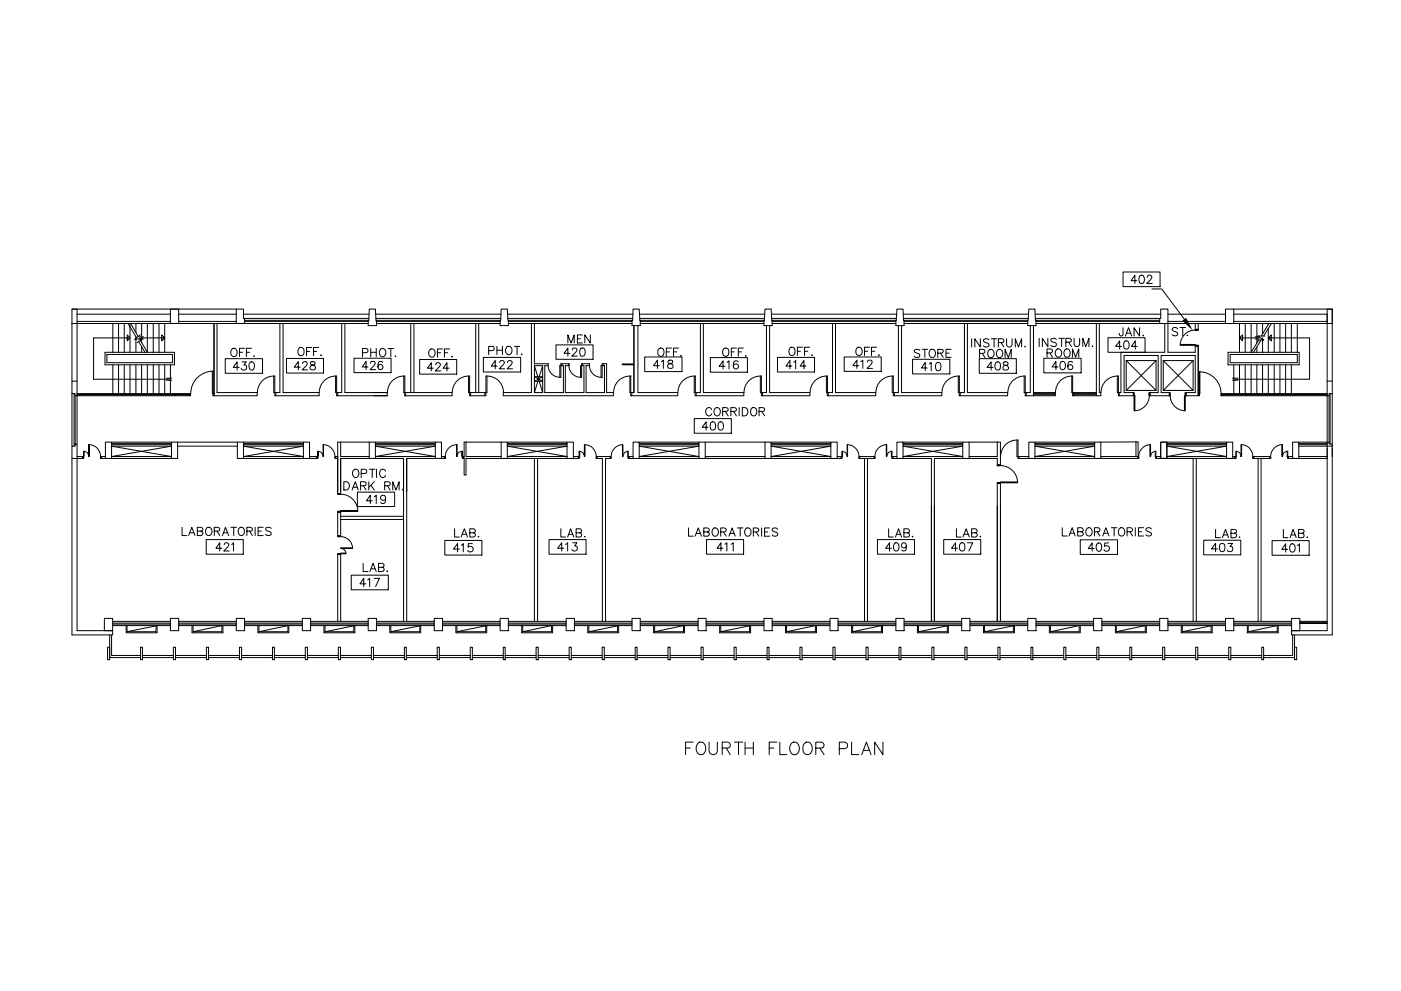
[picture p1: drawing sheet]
<svg xmlns="http://www.w3.org/2000/svg" width="420mm" height="297mm" viewBox="0 0 420 297" stroke-linecap="round" stroke-linejoin="round" font-family="sans-serif">
<!-- layer: 73-4F$0$A-WALL -->
<g fill="none" stroke="#000" stroke-width=".3">
<path d="M21.6 97v17.2M21.6 92.6h49.3M23.1 94.2h28M23.1 96.3h28M53.6 94.2h17.3M53.6 96.3h17.3M64.2 97v21.6h12.9v-.9h-12v-20.7M70.9 97h-47.8v17.2M83.9 97v20.7h-1.2v.9h13v-.9h-10.8v-20.7M102.5 97v20.7h-1.2v.9h14.8v-.9h-12.7v-20.7M123.2 97v20.7M124.1 97v20.7"/>
<path d="M142.7 97v20.7M143.6 97v20.7M159.4 97v20.7h-8.5v.9h33.1v-.9h-2.1v-8.7h-1v.6h.4v8.1h-5.5v-8.1h1v-.6h-2.1v.6h.4v8.1h-5.6v-8.1h1.1v-.6h-2.1v.6h.5v8.1h-5.6v-8.1h1M160.3 97v12h4.2M190.1 97.6v20.1h-.6v.9h13.8v-.9h-12v-20.1M210.1 97v20.7h-1.3v.9h14.3v-.9h-12.2v-20.7M229.9 97.6v20.1h-1.2v.9h14.2v-.9h-12.1v-20.1M249.7 97v20.7h-1.3v.9h14.2v-.9h-12v-20.7M269.4 97.6v20.1h-1.2v.9h14.2v-.9h-12v-20.1M289.2 97v20.7h-1.2v.9h14.2v-.9h-12.1v-20.7M309 97.6v20.1h-1.2v.9h2.1v-21M328.8 97v21.6"/>
<path d="M329.7 97v20.7h.4v.9M349.3 97v8.6h-13.1v12.1h-.6M350.3 94.2h17.2M350.3 96.3h17.2M358.5 97v1.7h.9M359.3 97v1.7M367.5 97h-17.2v8.6h8.2v-1.9h.9M370 92.6h29.5v21.6M370 94.2h28v20M370 96.3h28M370 97h28M121.1 117.7h14.5v.9h-14.2"/>
<path d="M121.7 117.7v.9M141.2 117.7h4.2v.9h-4.2zM160.3 109.6h2.4v8.1h-2.4zM190.1 109.1h-3.5v.2h3.5M316.5 117.7v.9M322 117.7v.9M335.6 118.6h4.3v-.9h-2.8v-11.1h10.2v11.1h-2.4v.9M335.7 117.7v.9M344.9 117.7v.9M359.3 103.7v14.9h-3.6v-.9h2.8v-11.1h-10.3v11.1h2.5v.9h-5.8M359.3 118h.5M21.6 137.4v52.9h12.2v-1.3h-10.7v-51.6h1.7"/>
<path d="M23.1 136.8h1.7M24.8 137.4v-.6v.6M31.6 136.8h-1.2v.6h1.2M33.5 137.4h17.9M33.5 136.8h17.9M53.3 132.5h17.9M53.3 133.7h17.9M73 137.4h18M73 136.8h18M92.8 136.8h2.3v.6h-2.3M101.3 136.8h-.7v.6h.7M110.7 136.8h-8.5v-4.3h-.9v15.5h.9v-10.6h8.5"/>
<path d="M112.6 137.4h8.4v48.8M112.6 136.8h17.9M130.5 137.4h-8.5v48.8M132.4 136.8h.9v.6h-.9M139.2 136.8h-.3v.6h.3M150.3 136.8h-10.5v-4.3h-.6v9.9h.6v-5h10.5M152.1 137.4h17.9M152.1 136.8h17.9M160.3 137.4v48.8M161.2 137.4v48.8M172 136.8h1.5v.6h-1.5M189.9 136.8h-1.2v.6h1.2"/>
<path d="M191.7 137.4h17.9M191.7 136.8h17.9M211.5 137.4h17.9M211.5 136.8h17.9M231.3 137.4h17.9M231.3 136.8h17.9M251.1 136.8h1.2v.6h-1.2M257.8 136.8h4.4v.6h-4.4zM259.3 137.4v48.8M260.2 137.4v48.8M269 136.8h-1.2v.6h1.2M270.8 137.4h8.5v48.8"/>
<path d="M270.8 136.8h17.9M288.7 137.4h-8.5v48.8M290.6 136.8h8.5v-4.3h.9v6.9h-.9v-2h-8.5M305.4 137.4h3.1M305.4 136.8h3.1M305.6 136.8v.6M310.4 137.4h17.9M310.4 136.8h17.9M330.1 136.8h11.2v-4.3h-.6v4.3M341.3 136.8v.6h-11.2M348.1 136.8h-1.3v.6h23.6v-.6h-.7M349.9 136.8h17.9"/>
<path d="M357.8 137.4v48.8M358.8 137.4v48.8M376 136.8h4.9v.6h-4.9zM377.3 137.4v48.8M378.2 137.4v48.8M387.7 136.8h-1.3v.6h11.6M389.5 136.8h8.5M398 133.7v55.3h-10.7v1.3h12.2v-56.6M101.3 153.5h.9v7.2h-.9zM102.2 155.7h18.8M102.2 154.7h18.8M32.3 194h.6v3.7h-.6z"/>
<path d="M42.2 194h.5v3.7h-.5zM52 194h.6v3.7h-.6zM61.9 194h.6v3.7h-.6zM71.8 194h.6v3.7h-.6zM81.7 194h.6v3.7h-.6zM91.6 194h.6v3.7h-.6zM101.3 186.2v-20h.9v20M101.5 194h.6v3.7h-.6zM111.4 194h.6v3.7h-.6zM121.3 194h.5v3.7h-.5zM131.1 194h.7v3.7h-.7zM141 194h.7v3.7h-.7z"/>
<path d="M150.9 194h.6v3.7h-.6zM160.8 194h.6v3.7h-.6zM170.7 194h.6v3.7h-.6zM180.6 194h.6v3.7h-.6zM180.7 186.2v-48.8h-1.7v-.6h4.1v.6h-1.5v48.8M190.5 194h.6v3.7h-.6zM200.3 194h.7v3.7h-.7zM210.2 194h.7v3.7h-.7zM220.1 194h.7v3.7h-.7zM230.1 194h.5v3.7h-.5zM239.9 194h.6v3.7h-.6zM249.8 194h.6v3.7h-.6z"/>
<path d="M259.7 194h.6v3.7h-.6zM269.6 194h.6v3.7h-.6zM279.5 194h.6v3.7h-.6zM289.4 194h.6v3.7h-.6zM299.1 186.2v-41.3h.9v41.3M299.3 194h.6v3.7h-.6zM309.2 194h.5v3.7h-.5zM319 194h.7v3.7h-.7zM328.9 194h.7v3.7h-.7zM338.8 194h.6v3.7h-.6zM348.7 194h.6v3.7h-.6zM358.6 194h.6v3.7h-.6z"/>
<path d="M368.5 194h.6v3.7h-.6zM378.4 194h.6v3.7h-.6zM388.2 194h.7v3.7h-.7z"/>
</g>
<!-- layer: 73-4F$0$A-COLS-CONC -->
<g fill="none" stroke="#000" stroke-width=".3">
<path d="M21.6 92.6h1.5v4.4h-1.5zM51.1 92.6h2.5v4.4h-2.5zM70.9 92.6h2.1v2.8h.3v1.6h-2.4zM110.7 92.6h1.9l.3 5h-2.5zM150.3 92.6h1.8l.4 5h-2.5zM189.9 92.6h1.8l.3 5h-2.5zM229.4 92.6h1.9l.3 5h-2.5zM269 92.6h1.8l.3 5h-2.4zM308.5 92.6h1.9l.3 5h-2.5zM348.1 92.6h2.2v4.4h-2.5v-1.6h.3zM367.5 92.6h2.5v4.4h-2.5zM398 92.6h1.5v4.4h-1.5z"/>
<path d="M21.6 114.2h1.5v4.4h-.6v-.6h-.9zM398 114.2h1.5v3.8h-.9v.6h-.6zM21.6 133.7h.9v-.6h.6v4.3h-1.5zM31.6 132.5h1.9v4.9h-1.9zM51.4 132.5h1.9v4.9h-1.9zM71.2 132.5h1.8v4.9h-1.8zM91 132.5h1.8v4.9h-1.8zM110.7 132.5h1.9v4.9h-1.9zM130.5 132.5h1.9v4.9h-1.9zM150.3 132.5h1.8v4.9h-1.8zM170 132.5h2v4.9h-2zM189.9 132.5h1.8v4.9h-1.8z"/>
<path d="M209.6 132.5h1.9v4.9h-1.9zM229.4 132.5h1.9v4.9h-1.9zM249.2 132.5h1.9v4.9h-1.9zM269 132.5h1.8v4.9h-1.8zM288.7 132.5h1.9v4.9h-1.9zM308.5 132.5h1.9v4.9h-1.9zM328.3 132.5h1.8v4.9h-1.8zM348.1 132.5h1.8v4.9h-1.8zM367.8 132.5h1.9v4.9h-1.9zM387.7 132.5h1.8v4.9h-1.8zM398 132.5h.6v.6h.9v.6h-1.5zM31.3 185.4h2.5v3.6h-2.5z"/>
<path d="M51.1 185.4h2.5v3.6h-2.5zM70.9 185.4h2.4v3.6h-2.4zM90.7 185.4h2.4v3.6h-2.4zM110.4 185.4h2.5v3.6h-2.5zM130.2 185.4h2.5v3.6h-2.5zM150 185.4h2.5v3.6h-2.5zM169.8 185.4h2.5v3.6h-2.5zM189.5 185.4h2.5v3.6h-2.5zM209.4 185.4h2.4v3.6h-2.4zM229.1 185.4h2.5v3.6h-2.5zM248.9 185.4h2.4v3.6h-2.4zM268.7 185.4h2.4v3.6h-2.4z"/>
<path d="M288.4 185.4h2.5v3.6h-2.5zM308.2 185.4h2.5v3.6h-2.5zM328 185.4h2.4v3.6h-2.4zM347.8 185.4h2.5v3.6h-2.5zM367.5 185.4h2.5v3.6h-2.5zM387.3 185.4h2.5v3.6h-2.5z"/>
</g>
<!-- layer: 73-4F$0$A-FLOR-WDWK -->
<path d="M102.2 132.5h8.5M139.8 132.5h10.5M211.5 132.5h17.9M290.6 132.5h8.5M340.7 132.5h-10.6" fill="none" stroke="#000" stroke-width=".3"/>
<!-- layer: 73-4F$0$A-GLAZ-SILL -->
<g fill="none" stroke="#000" stroke-width=".3">
<path d="M73.1 95.4h37.5M73.3 97h37.1M112.7 95.4h37.5M112.9 97h37.1M152.3 95.4h37.4M152.5 97h37M191.8 95.4h37.3M192 97h37.1M231.4 95.4h37.3M231.6 97h37.1M270.9 95.4h37.5M271.1 97h37.1"/>
<path d="M310.5 95.4h37.3M310.7 97h37.1M21.6 118v15.7M23.1 118.6v14.5M309.9 117.7h6.6M309.9 118.6h6.6M322 117.7h6.8M322 118.6h8.1M398 118.6v13.9h-8.5M399.5 118v15.1M33.5 132.5h17.9M33.5 133.7h17.9"/>
<path d="M73 132.5h18M73 133.7h18M112.6 132.5h17.9M112.6 133.7h17.9M152.1 132.5h17.9M152.1 133.7h17.9M191.7 132.5h17.9M191.7 133.7h17.9M231.3 132.5h17.9M231.3 133.7h17.9M270.8 132.5h17.9M270.8 133.7h17.9"/>
<path d="M310.4 132.5h17.9M310.4 133.7h17.9M349.9 132.5h17.9M349.9 133.7h17.9M389.5 133.7h8.5M33.8 187.5h17.3M33.8 186.2h17.3M53.6 187.5h17.3M53.6 186.2h17.3M73.3 187.5h17.4M73.3 186.2h17.4M93.1 187.5h17.3"/>
<path d="M93.1 186.2h17.3M112.9 187.5h17.3M112.9 186.2h17.3M132.7 187.5h17.3M132.7 186.2h17.3M152.5 187.5h17.3M152.5 186.2h17.3M172.3 187.5h17.2M172.3 186.2h17.2M192 187.5h17.4M192 186.2h17.4M211.8 187.5h17.3"/>
<path d="M211.8 186.2h17.3M231.6 187.5h17.3M231.6 186.2h17.3M251.3 187.5h17.4M251.3 186.2h17.4M271.1 187.5h17.3M271.1 186.2h17.3M290.9 187.5h17.3M290.9 186.2h17.3M310.7 187.5h17.3M310.7 186.2h17.3M330.4 187.5h17.4"/>
<path d="M330.4 186.2h17.4M350.3 187.5h17.2M350.3 186.2h17.2M370 187.5h17.3M370 186.2h17.3M389.8 186.2h8.2M389.8 186.9h8.2"/>
</g>
<!-- layer: 73-4F$0$A-FLOR-STCT -->
<path d="M38.4 97l2.6 4.3M39.2 97l2.3 3.9M380.5 97l-2.2 3.7M381.3 97l-2.3 3.7M41.6 102.4l1.9 3.2M42.1 100.3l-1.7 1.4 2.3-.2-1.6 1.2M42.1 102l2.1 3.6M377.5 101.9l-2.3 3.7M378.2 101.9l-2.3 3.7M379.3 100.7h-2.2l1.9 1.2h-1.9" fill="none" stroke="#000" stroke-width=".3"/>
<!-- layer: 73-4F$0$A-ANNO-TEXS -->
<g fill="none" stroke="#000" stroke-width=".3">
<path d="M336.8 98.2l-.1 2.3-.6 .2-.3-.2-.1-.6M337.9 99.9h1.2M341.7 98.2v2.5l-1.6-2.5v2.5M353.2 98.6a.9 .9 0 0 0-.9-.5 .9 .9 0 0 0-.8 .7l.5 .5 1.1 .4 .1 .6a1.16 1.16 0 0 1-1.7 0M353.9 98.2h1.6M354.7 98.2v2.4M69.5 104.8a1.01 1.01 0 0 1 1.3-.2 1.01 1.01 0 0 1 .3 1.3 .95 .95 0 0 1-.9 1 .95 .95 0 0 1-1-1zM71.8 105.6h1M73.3 104.4h-1.5v2.5M73.9 105.6h1M75.4 104.4h-1.5v2.5M76.2 106.6l-.1 .1h.2"/>
<path d="M89.5 104.5a1.01 1.01 0 0 1 1.4-.2 1.01 1.01 0 0 1 .3 1.4 .92 .92 0 0 1-.9 .9 .92 .92 0 0 1-1-.9zM91.9 105.3h.9M93.5 104.1h-1.6v2.5M94 105.3h1M95.6 104.1h-1.6v2.5M96.3 106.4v.2l.1-.1M108.7 105.7l1.5-.2 .2-.6-.6-.4h-1.1v2.4M111.2 104.5v2.4M111.2 105.6h1.6M112.8 104.5v2.4M114 104.8a1.13 1.13 0 0 1 1.6 .2 1.13 1.13 0 0 1-.2 1.6 .9 .9 0 0 1-1 .3 .9 .9 0 0 1-.6-.9zM116.4 104.5h1.6"/>
<path d="M117.2 104.5v2.4M118.6 106.7v.2l.1-.1M128.8 104.9a1.13 1.13 0 0 1 1.6 .2 1.13 1.13 0 0 1-.2 1.6 1.01 1.01 0 0 1-1.3 .1 1.01 1.01 0 0 1-.3-1.3zM131.2 105.7h.9M132.7 104.6h-1.5v2.5M133.3 105.7h.9M134.9 104.6h-1.6v2.5M135.6 106.8l-.2 .1h.3M146.6 105.1l1.4-.1 .2-.4-.2-.7-1.4-.1v2.5M149 103.8v2.5M149 105h1.7M150.7 103.8v2.5"/>
<path d="M152.1 103.9a1.22 1.22 0 0 1 1.5 1 1.22 1.22 0 0 1-1.3 1.4 1.52 1.52 0 0 1-.2-2.4zM154.2 103.8h1.7M155.1 103.8v2.5M156.5 106l-.2 .2h.3M170.3 102.8v-2.4l1 2.4 .9-2.4v2.4M173.2 101.5h.8M174.7 100.4h-1.5v2.4h1.5M177 100.4v2.4l-1.6-2.4v2.4M197.5 104.6a1.03 1.03 0 0 1 1.3-.1 1.03 1.03 0 0 1 .3 1.4 .92 .92 0 0 1-.9 .9 .92 .92 0 0 1-.9-.9zM199.8 105.5h1M201.4 104.3h-1.6v2.5M202 105.5h.9"/>
<path d="M203.5 104.3h-1.5v2.5M204.2 106.6l-.1 .1h.2M216.9 104.6a1.03 1.03 0 0 1 1.4-.1 1.03 1.03 0 0 1 .3 1.4 .92 .92 0 0 1-1 .9 .92 .92 0 0 1-.9-.9zM219.3 105.5h.9M220.8 104.3h-1.5v2.5M221.4 105.5h1M222.9 104.3h-1.5v2.5M223.6 106.6l-.1 .1h.3M237 104.2a1.13 1.13 0 0 1 1.4 .4 1.13 1.13 0 0 1-.1 1.4 .88 .88 0 0 1-1 .6 .88 .88 0 0 1-.7-1v-.6zM239.1 105.3h1M240.7 104.1h-1.6v2.5M241.3 105.3h.9"/>
<path d="M242.8 104.1h-1.5v2.5M243.5 106.4v.2l.1-.2M257.1 104.2a1.16 1.16 0 0 1 1.5 1.1 1.16 1.16 0 0 1-1.5 1.1l-.4-.8v-.6zM259.3 105.3h.9M260.8 104.1h-1.5v2.5M261.4 105.3h.9M262.9 104.1h-1.5v2.5M263.6 106.4v.2l.1-.2M275.8 105l-.5-.3-.9 .1-.2 .2 .1 .5 1.1 .5 .4 .4-.2 .7h-.8l-.6-.3M276.5 104.7h1.7M277.4 104.7v2.4M279.1 104.8a1.19 1.19 0 0 1 1.4 .5 1.19 1.19 0 0 1-.2 1.5l-.2 .3a1.25 1.25 0 0 1-1.5-.8 1.25 1.25 0 0 1 .5-1.5z"/>
<path d="M281.2 105.9l1.4-.2 .3-.3-.1-.5-1.6-.2v2.4M282.1 105.9l.8 1.2M283.7 105.9h1M285.2 104.7h-1.5v2.4h1.5M291.4 101.5v2.5M293.7 105.9l1.5-.1 .2-.4-.2-.6-1.5-.1v2.5M294 101.5v2.5l-1.7-2.5v2.5M294.6 105.9l.8 1.3M296.5 105.1a1.01 1.01 0 0 1 1.3-.2 1.01 1.01 0 0 1 .3 1.3 .95 .95 0 0 1-.9 1 .95 .95 0 0 1-1-1zM296.6 101.9a.95 .95 0 0 0-1.6 .2l.4 .5 .9 .3 .3 .7a1.03 1.03 0 0 1-1.6 0M297.3 101.5h1.7M298.1 101.5v2.5"/>
<path d="M299.3 104.8a1.24 1.24 0 0 1 1.5 .8 1.24 1.24 0 0 1-.8 1.6 1.3 1.3 0 0 1-1.2-.9 1.3 1.3 0 0 1 .5-1.5zM299.4 102.7l1.5-.1 .1-.6-.5-.5h-1.1v2.5M300.2 102.7l.8 1.3M301.4 107.2v-2.5l1 2.5 .9-2.5v2.5M301.9 101.5v1.8a.84 .84 0 0 0 .8 .7 .84 .84 0 0 0 .8-.7v-1.8M304.5 104v-2.5l.9 2.5 1-2.5v2.5M307.4 103.8v.2l.1-.1M311.7 101.4v2.5M314 105.8l1.4-.1 .3-.4-.2-.5-.4-.2h-1.1v2.5M314.3 101.4v2.5l-1.7-2.5v2.5M314.8 105.8l.9 1.3M316.8 101.7a.97 .97 0 0 0-1.7 .3l.3 .4 1.2 .4 .2 .7a1.03 1.03 0 0 1-1.7 0"/>
<path d="M316.9 104.7a1.16 1.16 0 0 1 1.5 1.1 1.16 1.16 0 0 1-1.5 1.1l-.4-.8v-.6zM317.6 101.4h1.6M318.4 101.4v2.5M319.3 105a1.01 1.01 0 0 1 1.3-.2 1.01 1.01 0 0 1 .3 1.3 .92 .92 0 0 1-.9 1 .92 .92 0 0 1-.9-1zM319.7 102.6l1.3-.1 .3-.6-.6-.5h-1v2.5M320.5 102.6l.8 1.3M321.6 107.1v-2.5l1 2.5 .9-2.5v2.5M322.1 101.4v1.8a.84 .84 0 0 0 .9 .7 .84 .84 0 0 0 .8-.7v-1.8M324.7 103.9v-2.5l.9 2.5 1-2.5v2.5M327.7 103.6l-.2 .2h.3M337.5 100.7l.9-2.5 1 2.5M342.8 100.5v.2l.2-.1"/>
<path d="M356.1 100.5v.1l.1-.1M213.4 122.7a.92 .92 0 0 0-1-.5 .92 .92 0 0 0-.8 .9 1.01 1.01 0 0 0 .4 1.3 1.01 1.01 0 0 0 1.3-.1l.1-.3M214.4 122.5a1.13 1.13 0 0 1 1.6 .2 1.13 1.13 0 0 1-.2 1.6 1.01 1.01 0 0 1-1.4 .1 1.01 1.01 0 0 1-.3-1.3zM216.7 123.3l1.5-.2v-.7l-1.5-.2v2.5M217.5 123.3l.9 1.4M219.2 123.3l1.5-.2v-.7l-1.5-.2v2.5M220 123.3l.8 1.4M221.7 122.2v2.5M222.6 122.2h.8a1.32 1.32 0 0 1 .9 1.2 1.32 1.32 0 0 1-.9 1.3h-.8zM225.3 122.5a1.03 1.03 0 0 1 1.3-.1 1.03 1.03 0 0 1 .3 1.3 .92 .92 0 0 1-.9 1 .92 .92 0 0 1-.9-1zM227.6 123.3l1.6-.2v-.7l-1.6-.2v2.5M228.5 123.3l.8 1.4"/>
<path d="M54.6 158.1v2.4h1.4M57 159.7h1.1M59.2 159.2l1.4-.1 .2-.6-.5-.4h-1.1v2.4h1.1l.4-.2 .1-.6-.5-.5M61.9 158.4a1.13 1.13 0 0 1 1.6 .2 1.13 1.13 0 0 1-.2 1.5 1.01 1.01 0 0 1-1.3 .2 1.01 1.01 0 0 1-.3-1.3zM64.3 159.2l1.4-.1 .2-.6-.6-.4h-1v2.4M65.1 159.2l.8 1.3M67 159.7h1.3M69.3 158.1h1.6M70.1 158.1v2.4M71.9 158.2a1.04 1.04 0 0 1 1.2 .2 1.04 1.04 0 0 1 .2 1.2 .92 .92 0 0 1-.9 1 .92 .92 0 0 1-1-1v-.6zM74 159.2l1.4-.1 .3-.6-.7-.4h-1v2.4M74.9 159.2l.8 1.3"/>
<path d="M76.5 158.1v2.4M77.4 159.2h1M78.9 158.1h-1.5v2.4h1.5M81.3 158.4a.95 .95 0 0 0-1.6 .2l.2 .4 1.2 .4 .2 .7a1.05 1.05 0 0 1-1.6 0M103.1 144.4h.8a1.32 1.32 0 0 1 .9 1.2 1.32 1.32 0 0 1-.9 1.3h-.8zM105.6 146.9l.9-2.5 .9 2.5M105.9 146h1.2M106 141a1.13 1.13 0 0 1 1.6 .2 1.13 1.13 0 0 1-.2 1.5 1.01 1.01 0 0 1-1.4 .2 1.01 1.01 0 0 1-.3-1.3zM108.1 145.6l1.5-.1 .1-.8-.5-.3h-1.1v2.5M108.3 141.9l1.4-.1 .3-.3-.2-.7-1.5-.1v2.4M109 145.6l.8 1.3M110.6 144.4v2.5"/>
<path d="M110.8 140.7h1.7M111.2 145.5l1.1 1.4M111.6 140.7v2.4M112.3 144.4l-1.7 1.6M112.9 140.7v2.4M115.4 145.6l1.4-.1 .2-.7-.6-.4h-1v2.5M115.6 141.2a.92 .92 0 0 0-1-.6 .92 .92 0 0 0-.8 1v.6a.91 .91 0 0 0 .8 .9 .91 .91 0 0 0 1-.6M116.2 145.6l.8 1.3M117.8 146.9v-2.5l.9 2.5 1-2.5v2.5M120.8 146.6v.3l.1-.2M136.3 158.5v2.5h1.4M140.9 159.7l1.4-.1 .3-.4-.2-.5-.4-.2h-1.1v2.5h1.1l.4-.3 .2-.6-.6-.4"/>
<path d="M168.2 158.5v2.5h1.4M172.8 159.7l1.4-.1 .2-.4-.2-.6-1.4-.1v2.5l1.5-.2 .1-.7-.5-.4M206.5 158.2v2.5h1.4M208.8 159.9h1.2M211.1 159.4l1.4-.1 .2-.6-.6-.5h-1v2.5h1l.5-.2 .1-.6-.6-.5M214 158.4a1.16 1.16 0 0 1 1.5 1.1 1.16 1.16 0 0 1-1.5 1.1l-.5-.8v-.6zM216.1 159.4l1.4-.1 .3-.6-.6-.5h-1.1v2.5M217 159.4l.8 1.3M218.9 159.9h1.2M221.2 158.2h1.6M222 158.2v2.5M223.8 158.4a1.16 1.16 0 0 1 1.5 1.1 1.16 1.16 0 0 1-1.5 1.1l-.5-.8v-.6z"/>
<path d="M225.9 159.4l1.4-.1 .3-.6-.7-.5h-1v2.5M226.8 159.4l.8 1.3M228.4 158.2v2.5M229.3 159.4h.9M230.8 158.2h-1.5v2.5h1.5M233.2 158.6a.84 .84 0 0 0-.9-.4 .84 .84 0 0 0-.7 .9l1.4 .5 .2 .7a1.05 1.05 0 0 1-1.6 0M266.5 158.5v2.5h1.4M271.1 159.7l1.4-.1 .2-.9-.5-.2h-1.1v2.5h1.1l.5-.3v-.8l-.5-.2M286.8 158.5v2.5h1.4M291.4 159.7l1.4-.1 .2-.7-.5-.4h-1.1v2.5h1.1l.4-.3 .1-.6-.5-.4M318.6 158.2v2.5h1.4M320.9 159.8h1.2"/>
<path d="M323.2 159.4l1.4-.1 .3-.4-.2-.5-.5-.2h-1v2.5h1l.5-.3 .2-.6-.7-.4M325.9 158.6a.9 .9 0 0 1 1-.4 .9 .9 0 0 1 .6 .9 1.01 1.01 0 0 1-.4 1.4 1.01 1.01 0 0 1-1.4-.4l-.1-1zM328.2 159.4l1.5-.1 .2-.4-.2-.6-1.5-.1v2.5M329 159.4l.9 1.3M331.1 159.8h1.1M333.3 158.2h1.7M334.1 158.2v2.5M335.7 158.6l.2-.3a1.19 1.19 0 0 1 1.4 .6 1.19 1.19 0 0 1-.2 1.4 1.13 1.13 0 0 1-1.6-.2 1.13 1.13 0 0 1 .2-1.5zM338 159.4l1.4-.1 .3-.4-.2-.5-.4-.2h-1.1v2.5M338.8 159.4l.9 1.3M340.5 158.2v2.5M341.4 159.4h1"/>
<path d="M343 158.2h-1.6v2.5h1.6M345.3 158.6a.9 .9 0 0 0-.9-.5 .9 .9 0 0 0-.7 .7l1.5 .9 .1 .6a1.16 1.16 0 0 1-1.6 0M364.5 158.7v2.5h1.5M369.2 159.8l1.5-.2v-.7l-1.5-.2v2.5h1l.5-.3 .1-.6-.6-.5M384.9 158.7v2.5h1.4M389.4 159.8l1.5-.1 .2-.3-.1-.5-1.6-.2v2.5l1.5-.2 .2-.7-.2-.3-.4-.2M56.6 160.5l.9-2.4 1 2.4M66.7 160.5l.9-2.4 1 2.4M108.9 168.8v2.5h1.5M110.9 171.3l1-2.5 .9 2.5M111.3 170.5h1.2M113.5 170.1l1.4-.2 .3-.6-.7-.5h-1v2.5h1l.6-.2v-.9l-.6-.1"/>
<path d="M116.1 171.1l-.1 .1h.2M138.3 161l.9-2.5 1 2.5M138.7 160.1h1.1M143.5 160.7l-.1 .1h.2M170.2 161l.9-2.5 1 2.5M170.6 160.1h1.2M175.4 160.8v.2l.1-.2M208.5 160.7l.9-2.5 1 2.5M218.6 160.7l1-2.5 .9 2.5M268.5 161l1-2.5 .9 2.5M268.9 160.1h1.2M273.7 160.7l-.1 .1h.2"/>
<path d="M288.8 161l.9-2.5 1 2.5M289.2 160.1h1.2M294 160.7v.3l.1-.2M320.6 160.7l1-2.5 .8 2.5M330.7 160.7l1-2.5 .9 2.5M366.6 161.2l.9-2.5 .9 2.5M366.9 160.3h1.2M371.7 160.9v.3l.1-.2M386.9 161.2l.9-2.5 .9 2.5M387.2 160.3h1.2M392 160.9l-.1 .1h.3"/>
</g>
<!-- layer: 73-4F$0$A-FLOR-SHFT -->
<g fill="none" stroke="#000" stroke-width=".3">
<path d="M160.3 109.6l2.4 8.1M160.3 112.9l2.4 1.4M162.7 112.9l-2.4 1.4M162.7 109.6l-2.4 8.1M33.5 133.7l17.9 3.1M51.4 133.7l-17.9 3.1M73 133.7l18 3.1M91 133.7l-18 3.1M112.6 133.7l17.9 3.1M130.5 133.7l-17.9 3.1M152.1 133.7l17.9 3.1M170 133.7l-17.9 3.1"/>
<path d="M191.7 133.7l17.9 3.1M209.6 133.7l-17.9 3.1M231.3 133.7l17.9 3.1M249.2 133.7l-17.9 3.1M270.8 133.7l17.9 3.1M288.7 133.7l-17.9 3.1M310.4 133.7l17.9 3.1M328.3 133.7l-17.9 3.1M349.9 133.7l17.9 3.1M367.8 133.7l-17.9 3.1M47.1 187.5l-9 1.9M66.5 187.5l-8.6 1.9"/>
<path d="M86.4 187.5l-8.7 1.9M106.4 187.5l-8.9 1.9M126.2 187.5l-9 1.9M146 187.5l-9 1.9M165.4 187.5l-8.6 1.9M185.5 187.5l-8.9 1.9M205 187.5l-8.7 1.9M225.1 187.5l-9 1.9M244.5 187.5l-8.6 1.9M264.3 187.5l-8.6 1.9M284.4 187.5l-8.9 1.9M304.2 187.5l-8.9 1.9"/>
<path d="M323.7 187.5l-8.7 1.9M343.5 187.5l-8.7 1.9M363.5 187.5l-8.9 1.9M383 187.5l-8.7 1.9"/>
</g>
<!-- layer: 73-4F$0$A-DOOR -->
<g fill="none" stroke="#000" stroke-width=".3">
<path d="M358.5 98.7h.8v.4l-.8-.1zM358.5 98.9a4.5 4.5 0 0 0-4.6 4.4M56.8 118v.6M57.1 118v.6M63.7 111.3v6.7h.5M63.9 111.3v7.3h.3M63.9 111.3a6.7 6.7 0 0 0-6.7 6.7M82.1 112.7v5h.6M82.4 112.7v5.9h.3M82.4 112.7a4.9 4.9 0 0 0-5.2 4.9M95.8 117.6a4.9 4.9 0 0 1 5.2-4.9v5.9h.3M100.6 112.7v5h.7"/>
<path d="M121.1 112.7v5h.6M121.4 112.7v5.9h.3M121.4 112.7a4.9 4.9 0 0 0-5.2 4.9M140.5 112.7v5h.7M140.8 112.7v5.9h.4M140.9 112.7a4.9 4.9 0 0 0-5.3 4.9M146 112.7v5h-.6M151 117.6a4.9 4.9 0 0 0-5.3-4.9v5.9h-.3M164.4 108.9a3.5 3.5 0 0 0 3.8 4.2M168.5 109.6h-.6v3.6M168.5 109h-.3v4.1M170.7 108.9a3.5 3.5 0 0 0 3.8 4.2"/>
<path d="M174.7 109.6h-.6v3.6M174.7 109h-.3v4.1M176.8 108.9a3.5 3.5 0 0 0 3.8 4.2v-4.1h.3M180.9 109.6h-.6v3.6M188.9 112.7v5h.6M189.2 112.7v5.9h.3M189.2 112.7a4.9 4.9 0 0 0-5.2 4.9M208.2 112.7v5h.6M208.5 117.7v.9h.3M208.5 112.7v5M208.5 112.7a4.9 4.9 0 0 0-5.2 4.9M223.1 117.6a4.9 4.9 0 0 1 5.3-4.9l-.1 5.9h.4"/>
<path d="M228 112.7v5h.7M242.9 117.6a4.9 4.9 0 0 1 5.3-4.9v5M247.8 112.7v5h.6M248.1 117.7v.9h.3M262.7 117.6a4.9 4.9 0 0 1 5.2-4.9v5.9h.3M267.6 112.7v5h.6M287.4 112.7v5h.6M287.7 112.7l-.1 5.9h.4M287.7 112.7a4.9 4.9 0 0 0-5.2 4.9M302.3 117.6a4.9 4.9 0 0 1 5.2-4.9v5.9h.3M307.1 112.7v5h.7M321.4 112.7v5h.7"/>
<path d="M321.7 112.7v5.9h.3M321.8 112.7a4.9 4.9 0 0 0-5.3 4.9M330.2 117.6a4.9 4.9 0 0 1 5.2-4.9v5.9h.3M335.1 112.7v5h.6M339.9 117.7h.3l-.1 .9h-.2zM340.1 118.6h.3v4.5h-.3zM344.5 117.7h.4v.9h-.3zM344.7 118.6a4.5 4.5 0 0 1-4.3 4.5M350.7 117.7h.3v.9h-.3zM351 118.6a4.5 4.5 0 0 0 4.3 4.5M353.9 103.3h4.6v.2h-4.6zM355.2 118.6h.3v4.5h-.3z"/>
<path d="M355.4 117.7h.3v.9h-.2zM358.5 103.5l.8-.1v.3h-.8zM359.7 118.6v-7.2v7.2M359.7 111.4a6.5 6.5 0 0 1 6.5 7.2M359.8 111.4v6.6M24.8 136.8h.3v.6h-.3zM25.1 135.3l.1 1.5zM25.2 135.3a1.52 1.52 0 0 1 1.4 1.5M26.6 133.3h.2v3.5h-.2zM26.8 133.3a3.5 3.5 0 0 1 3.4 3.5M30.2 136.8h.2v.6h-.3zM95.1 136.8h.2l.1 .6h-.3z"/>
<path d="M95.3 135.3l.1 1.5zM95.4 135.3a1.64 1.64 0 0 1 1.5 1.5M96.9 133.3l.1 3.5zM97 133.3a3.6 3.6 0 0 1 3.4 3.5M100.4 136.8h.2v.6h-.2zM133.3 136.8h.2l.1 .6h-.3zM136.9 133.3h.2v3.5h-.2zM136.9 133.3a3.5 3.5 0 0 0-3.4 3.5M138.5 135.3h.2v1.5h-.2zM138.5 135.3a1.52 1.52 0 0 0-1.4 1.5M138.7 136.8h.2v.6h-.3zM173.5 136.8h.2v.6h-.2z"/>
<path d="M173.7 135.3h.2v1.5h-.2zM173.9 135.3a1.52 1.52 0 0 1 1.4 1.5v-3.5h.1v3.5h-.1M175.4 133.3a3.5 3.5 0 0 1 3.4 3.5M178.8 136.8h.2v.6h-.3zM183.1 136.8h.2v.6h-.2zM186.7 133.3a3.6 3.6 0 0 0-3.4 3.5M186.7 133.3l.1 3.5zM188.3 135.3l.1 1.5zM188.3 135.3a1.64 1.64 0 0 0-1.5 1.5M188.4 136.8h.3v.6h-.4zM252.3 136.8h.2v.6h-.2zM252.5 135.3h.2v1.5h-.2z"/>
<path d="M254.1 136.8v-3.5a3.6 3.6 0 0 1 3.5 3.5M254.2 133.3v3.5a2.1 2.1 0 0 0-1.5-1.5M257.6 136.8h.2v.6h-.3zM262.2 136.8h.2v.6h-.2zM265.8 133.3l.1 3.5-.1-3.5a3.6 3.6 0 0 0-3.4 3.5M267.3 135.3v1.5h.2v-1.5a1.59 1.59 0 0 0-1.6 1.5M267.5 136.8h.3v.6h-.3zM299.1 139.4h.9v.2h-.9zM300.1 139.6a5.1 5.1 0 0 1 5.1 4.8M300.1 136.8a4.9 4.9 0 0 1 5.2-4.9v5.5h.3M305 131.9v4.9h.6M341.3 136.8h.2l.1 .6h-.3z"/>
<path d="M344.9 133.3h.2v3.5h-.2zM344.9 133.3a3.6 3.6 0 0 0-3.4 3.5M346.4 135.3h.2v1.5h-.2zM346.4 135.3a1.66 1.66 0 0 0-1.3 1.5M346.6 136.8h.2v.6h-.2zM370.4 136.8h.2l.1 .6h-.3zM370.6 135.3l.2 1.5zM370.8 135.3a1.52 1.52 0 0 1 1.4 1.5M372.2 136.8v-3.5a3.5 3.5 0 0 1 3.5 3.5M372.4 133.3v3.5h-.2M375.7 136.8h.3v.6h-.3zM380.9 136.8h.2v.6h-.2z"/>
<path d="M381.1 136.8a3.6 3.6 0 0 1 3.5-3.5v3.5M384.4 133.3v3.5h.2M386 135.3v1.5h.2v-1.5a1.59 1.59 0 0 0-1.6 1.5M386.2 136.8h.2v.6h-.3zM101.3 153.2l.9 .1v.2h-.9zM101.3 148h.9v.1l-.9 .1zM102.2 153h5.1v.3h-5.1zM102.2 148.1a5.1 5.1 0 0 1 5.1 4.9M299.1 144.7h.9v.2h-.9zM300 144.5h5.2v.2h-5.2zM101.3 160.7h.9v.1l-.9 .1zM101.3 165.9l.9 .1v.2h-.9z"/>
<path d="M102.2 164.2h3.5v.2h-3.5zM102.2 165.8h1.6v.2h-1.6M102.2 160.8a3.5 3.5 0 0 1 3.5 3.4M102.2 164.4a1.52 1.52 0 0 1 1.6 1.4"/>
</g>
<!-- layer: 73-4F$0$A-GLAZ -->
<g fill="none" stroke="#000" stroke-width=".3">
<path d="M73.3 96h37.1M73.3 96.3h37.1M112.9 96h37.1M112.9 96.3h37.1M152.5 96h37M152.5 96.3h37M192 96h37.1M192 96.3h37.1M231.6 96h37.1M231.6 96.3h37.1M271.1 96h37.1M271.1 96.3h37.1"/>
<path d="M310.7 96h37.1M310.7 96.3h37.1M22.2 118v15.7M22.5 118.6v14.5M23.1 118h34M23.1 118.6h34M23.2 118.4h33.6M23.2 118.2h33.6M52.3 118v.6M309.9 118h6.6M309.9 118.3h6.6M322 118h6.8"/>
<path d="M322 118.3h6.8M366.1 118.6h31.9M366.2 118h31.8M366.3 118.4h31.7M366.3 118.2h31.7M366.3 118v.6M368.2 118v.6M398.6 118.6v13.9M398.9 118v15.1M33.8 187.1h17.3M33.8 186.8h17.3M53.6 187.1h17.3"/>
<path d="M53.6 186.8h17.3M73.3 187.1h17.4M73.3 186.8h17.4M93.1 187.1h17.3M93.1 186.8h17.3M112.9 187.1h17.3M112.9 186.8h17.3M132.7 187.1h17.3M132.7 186.8h17.3M152.5 187.1h17.3M152.5 186.8h17.3M172.3 187.1h17.2"/>
<path d="M172.3 186.8h17.2M192 187.1h17.4M192 186.8h17.4M211.8 187.1h17.3M211.8 186.8h17.3M231.6 187.1h17.3M231.6 186.8h17.3M251.3 187.1h17.4M251.3 186.8h17.4M271.1 187.1h17.3M271.1 186.8h17.3M290.9 187.1h17.3"/>
<path d="M290.9 186.8h17.3M310.7 187.1h17.3M310.7 186.8h17.3M330.4 187.1h17.4M330.4 186.8h17.4M350.3 187.1h17.2M350.3 186.8h17.2M370 187.1h17.3M370 186.8h17.3M389.8 186.5h8.2M389.8 186.7h8.2"/>
</g>
<!-- layer: 73-4F$0$A-FLOR-STRS -->
<g fill="none" stroke="#000" stroke-width=".3">
<path d="M33.8 97v8.6M35.6 97v8.6M37.3 97v8.6M39 97v8.6M40.8 97v2.7M42.5 97v5.6M44.2 97v8.6M46 97v8.6M47.7 97v8.6M49.4 97v8.6M371.7 97v8.6M373.4 97v8.6"/>
<path d="M375.2 97v8.6M376.9 97v5.8M378.6 97v3M380.4 97v.3M380.4 98.4v7.2M382.1 97v8.6M383.9 97v8.6M385.6 97v8.6M387.3 97v8.6M389.1 97v8.6M33.8 109.3v8.7M35.6 109.3v8.7"/>
<path d="M37.3 109.3v8.7M39 109.3v8.7M40.8 100.9v4.7M40.8 109.3v8.7M42.5 103.9v1.7M42.5 109.3v8.7M44.2 109.3v8.7M46 109.3v8.7M47.7 109.3v8.7M49.4 109.3v8.7M51.1 109.3v8.7M370 109.3v8.7"/>
<path d="M371.7 109.3v8.7M373.4 109.3v8.7M375.2 109.3v8.7M376.9 104v1.6M376.9 109.3v8.7M378.6 101.2v4.4M378.6 109.3v8.7M380.4 109.3v8.7M382.1 109.3v8.7M383.9 109.3v8.7M385.6 109.3v8.7M387.3 109.3v8.7"/>
</g>
<!-- layer: 73-4F$0$A-WALL-WOOD -->
<g fill="none" stroke="#000" stroke-width=".3">
<path d="M33.5 133h17.9M33.5 133.3h17.9M73 133h18M73 133.3h18M112.6 133h17.9M112.6 133.3h17.9M152.1 133h17.9M152.1 133.3h17.9M191.7 133h17.9M191.7 133.3h17.9M231.3 133h17.9M231.3 133.3h17.9"/>
<path d="M270.8 133h17.9M270.8 133.3h17.9M310.4 133h17.9M310.4 133.3h17.9M349.9 133h17.9M349.9 133.3h17.9M389.5 133h8.5M389.5 133.3h8.5"/>
</g>
<!-- layer: 73-4F$0$A-FLOR-STRS-LDER -->
<path d="M39 101.3l-.8-.9v1.8l.8-.9h-10.9v12.4h23M41.7 101h1.3M41.7 101.6h1.3M41.8 101.3h7.6l-.9 .9v-1.8l.9 .9M49.9 114h1.6M49.9 113.3h1.6M369.6 114h1.6M369.6 113.3h1.6M371.7 101.3l.9 .9v-1.8l-.9 .9h5.9M376.4 101h1.2M376.4 101.6h1.2M380.4 101.3l.8 .9v-1.8l-.8 .9h12.3v12.4h-22.7" fill="none" stroke="#000" stroke-width=".3"/>
<!-- layer: 73-4F$0$A-FLOR-STHR -->
<path d="M31.5 105.6h20.8v3.7h-20.8zM32.1 106.2h19.6v2.5h-19.6zM368.3 105.6h21.3v3.7h-21.3zM368.9 106.2h20.2v2.5h-20.2z" fill="none" stroke="#000" stroke-width=".3"/>
<!-- layer: 73-4F$0$A-FLOR-BLOW -->
<g fill="none" stroke="#000" stroke-width=".3">
<path d="M73 94.2h37.7M112.6 94.2h37.6M152.2 94.2h37.6M191.8 94.2h37.6M231.3 94.2h37.6M270.9 94.2h37.6M310.4 94.2h37.7M160.3 112.9h2.4v1.4h-2.4zM32.9 190.3v6.8h9.3M33.5 190.3v6.2h8.7M37.8 187.5v2.2h9.3v-2.2M38.1 187.5v1.9h8.7v-1.9"/>
<path d="M42.7 196.5h9.3M42.7 197.1h9.3M52.6 196.5h9.3M52.6 197.1h9.3M57.6 187.5v2.2h9.3v-2.2M57.9 187.5v1.9h8.6v-1.9M62.5 196.5h9.3M62.5 197.1h9.3M72.4 196.5h9.3M72.4 197.1h9.3M77.3 187.5v2.2h9.3v-2.2M77.7 187.5v1.9h8.7v-1.9"/>
<path d="M82.3 196.5h9.3M82.3 197.1h9.3M92.2 196.5h9.3M92.2 197.1h9.3M97.1 187.5v2.2h9.3v-2.2M97.5 187.5v1.9h8.6v-1.9M102.1 196.5h9.3M102.1 197.1h9.3M112 196.5h9.3M112 197.1h9.3M116.9 187.5v2.2h9.3v-2.2M117.2 187.5v1.9h8.7v-1.9"/>
<path d="M121.8 196.5h9.3M121.8 197.1h9.3M131.8 196.5h9.2M131.8 197.1h9.2M136.7 187.5v2.2h9.3v-2.2M137 187.5v1.9h8.7v-1.9M141.7 196.5h9.2M141.7 197.1h9.2M151.5 196.5h9.3M151.5 197.1h9.3M156.5 187.5v2.2h9.2v-2.2M156.8 187.5v1.9h8.6v-1.9"/>
<path d="M161.4 196.5h9.3M161.4 197.1h9.3M171.3 196.5h9.3M171.3 197.1h9.3M176.3 187.5v2.2h9.2v-2.2M176.6 187.5v1.9h8.6v-1.9M181.2 196.5h9.3M181.2 197.1h9.3M191.1 196.5h9.2M191.1 197.1h9.2M196 187.5v2.2h9.3v-2.2M196.3 187.5v1.9h8.7v-1.9"/>
<path d="M201 196.5h9.2M201 197.1h9.2M210.9 196.5h9.2M210.9 197.1h9.2M215.8 187.5v2.2h9.3v-2.2M216.1 187.5v1.9h8.7v-1.9M220.8 196.5h9.3M220.8 197.1h9.3M230.6 196.5h9.3M230.6 197.1h9.3M235.6 187.5v2.2h9.2v-2.2M235.9 187.5v1.9h8.6v-1.9"/>
<path d="M240.5 196.5h9.3M240.5 197.1h9.3M250.4 196.5h9.3M250.4 197.1h9.3M255.4 187.5v2.2h9.3v-2.2M255.7 187.5v1.9h8.6v-1.9M260.3 196.5h9.3M260.3 197.1h9.3M270.2 196.5h9.3M270.2 197.1h9.3M275.1 187.5v2.2h9.3v-2.2M275.5 187.5v1.9h8.6v-1.9"/>
<path d="M280.1 196.5h9.3M280.1 197.1h9.3M290 196.5h9.3M290 197.1h9.3M295 187.5v2.2h9.2v-2.2M295.3 187.5v1.9h8.6v-1.9M299.9 196.5h9.3M299.9 197.1h9.3M309.7 196.5h9.3M309.7 197.1h9.3M314.7 187.5v2.2h9.3v-2.2M315 187.5v1.9h8.7v-1.9"/>
<path d="M319.7 196.5h9.2M319.7 197.1h9.2M329.6 196.5h9.2M329.6 197.1h9.2M334.5 187.5v2.2h9.3v-2.2M334.8 187.5v1.9h8.7v-1.9M339.4 196.5h9.3M339.4 197.1h9.3M349.3 196.5h9.3M349.3 197.1h9.3M354.3 187.5v2.2h9.2v-2.2M354.6 187.5v1.9h8.6v-1.9"/>
<path d="M359.2 196.5h9.3M359.2 197.1h9.3M369.1 196.5h9.3M369.1 197.1h9.3M374.1 187.5v2.2h9.2v-2.2M374.3 187.5v1.9h8.7v-1.9M379 197.1h9.2M387.7 190.3v6.2h-8.7M388.2 190.3v7.4"/>
</g>
<!-- layer: 73-4F$0$A-FLOR-EVTR -->
<path d="M337.7 108.1v8.9M337.7 117h9M337.7 108.1h9M337.7 108.1l9 8.9M346.7 108.1v8.9M346.7 108.1l-9 8.9M348.9 108.1v8.9M348.9 108.1h8.9M348.9 108.1l8.9 8.9M357.8 108.1v8.9h-8.9M357.8 108.1l-8.9 8.9" fill="none" stroke="#000" stroke-width=".3"/>
<!-- layer: 0 -->
<path d="M102.2 165.8v.2" fill="none" stroke="#000" stroke-width=".3"/>
<!-- layer: 73-4F$0$A-ANNO-TEXM -->
<g fill="none" stroke="#000" stroke-width=".3">
<path d="M205.6 224.2h1.4M207.9 222.4h-2.3v3.8M209.5 222.6a1.43 1.43 0 0 1 2.1 1.3 1.63 1.63 0 0 1-.3 1.8 1.63 1.63 0 0 1-1.8 .3 2.26 2.26 0 0 1 0-3.4zM212.7 222.4v2.7a1.25 1.25 0 0 0 1.2 1.1 1.25 1.25 0 0 0 1.2-1.1v-2.7M216.6 224.2l2.1-.1a.94 .94 0 0 0 .3-1 .94 .94 0 0 0-.8-.7h-1.6v3.8M217.8 224.2l1.2 2M220.3 222.4h2.5M221.5 222.4v3.8M223.4 224.2h2.5M223.4 222.4v3.8M225.9 222.4v3.8M230.7 224.2h1.4"/>
<path d="M233 222.4h-2.3v3.8M233.9 222.4v3.8h2.1M237.5 222.6a1.43 1.43 0 0 1 2.2 1.3 1.63 1.63 0 0 1-.4 1.8 1.63 1.63 0 0 1-1.8 .3 2.26 2.26 0 0 1 0-3.4zM241.1 223a1.36 1.36 0 0 1 1.6-.5 1.36 1.36 0 0 1 .9 1.4 1.6 1.6 0 0 1-.4 1.7 1.6 1.6 0 0 1-1.7 .4 2.33 2.33 0 0 1-.4-3zM244.7 224.2l2.1-.1a.87 .87 0 0 0 0-1.5l-2.1-.2v3.8M245.9 224.2l1.2 2M251.7 224.4h1.6a.99 .99 0 0 0 .9-1 .99 .99 0 0 0-.9-1h-1.6v3.8M255.4 222.4v3.8h2.1M258.4 226.2l1.4-3.8 1.4 3.8M258.9 224.9h1.8M264.8 222.4v3.8l-2.5-3.8v3.8"/>
</g>
<!-- layer: 73-4F$0$A-FLOR-IDEN -->
<g fill="none" stroke="#000" stroke-width=".3">
<path d="M336.8 81.5h11.1v4.4h-11.1zM340.9 84.1h-1.7l1.2-1.6v2.5M341.9 82.6a.79 .79 0 0 1 1.2 .4 1.14 1.14 0 0 1 .1 1.4 1.14 1.14 0 0 1-1.3 .4l-.3-.9zM344 83.1l.5-.6h.5l.4 .5-.3 .8-1.2 1.2h1.7M67.6 107.5h11.1v4.4h-11.1zM71.7 110.1h-1.7l1.1-1.6v2.4M72.6 108.5h1.2l-.7 .9a.83 .83 0 0 1 .8 1.2 .83 .83 0 0 1-1.5 .1l-.1-.3M75 108.6a.77 .77 0 0 1 1.2 .3 1.17 1.17 0 0 1 .1 1.4 1.17 1.17 0 0 1-1.3 .5 1.79 1.79 0 0 1 0-2.2zM85.9 107.4h11.1v4.4h-11.1zM90 110h-1.7l1.2-1.6v2.5M90.7 109l.5-.6h.5l.4 .4v.5l-1.5 1.6h1.7M93.2 108.5a.49 .49 0 0 0 .3 .8 .9 .9 0 0 1 .9 .4 .9 .9 0 0 1 0 1l-.4 .2a.77 .77 0 0 1-1-.9l.3-.4 1.1-.4 .1-.4a.85 .85 0 0 0-1.3-.3z"/>
<path d="M106.2 107.4h11.1v4.3h-11.1zM110.4 110h-1.8l1.2-1.7v2.5M111.1 108.9l.1-.4 .4-.2 .7 .1 .2 .4-.4 .8-1.1 1.2h1.6M114.7 108.6l-.1-.2a.86 .86 0 0 0-1.1 .4 1.46 1.46 0 0 0 .5 2 .77 .77 0 0 0 .9-.7 .77 .77 0 0 0-.7-.8 .77 .77 0 0 0-.9 .7M125.8 107.8h11.2v4.3h-11.2zM130 110.4h-1.8l1.1-1.7v2.5M130.7 109.3l.4-.6h.5l.5 .5-.2 .5-1.4 1.5h1.7M134.7 110.4h-1.8l1.1-1.7v2.5M145 107.1h11.1v4.4h-11.1zM149.2 109.7h-1.8l1.1-1.6v2.5M149.9 108.6l.4-.5h.5l.4 .4-.1 .5-1.4 1.6h1.7M152.2 108.6l.4-.5h.6l.4 .4-.3 .8-1.2 1.3h1.6"/>
<path d="M166.7 103.4h11.2v4.3h-11.2zM170.9 105.9h-1.7l1.1-1.6v2.4M171.6 104.9l.2-.5 .3-.1 .7 .1 .2 .4-.4 .8-1.1 1.1h1.7M174.2 104.4a.92 .92 0 0 1 1.2 .4 1.18 1.18 0 0 1 .1 1.4 1.18 1.18 0 0 1-1.3 .5l-.3-1zM193.4 107h11.1v4.4h-11.1zM197.7 109.6h-1.7l1.2-1.7v2.5M198.4 108.5l.5-.6v2.5M200.5 108.1a.49 .49 0 0 0 .2 .8 .9 .9 0 0 1 1 .4 .9 .9 0 0 1 0 1l-.4 .1a.77 .77 0 0 1-1.1-.8l.4-.4 1.1-.4v-.5a.85 .85 0 0 0-1.2-.2zM213 107.2h11.1v4.4h-11.1zM217.5 109.8h-1.8l1.1-1.7v2.5M218.1 108.6l.5-.5v2.5M221.4 108.5l-.2-.2a.85 .85 0 0 0-1.2 .3 1.55 1.55 0 0 0 .7 2 .77 .77 0 0 0 .8-.7 .77 .77 0 0 0-.7-.8 .77 .77 0 0 0-.8 .7"/>
<path d="M233.2 107.1h11.1v4.4h-11.1zM237.5 109.7h-1.8l1.2-1.6v2.5M238.1 108.6l.5-.5v2.5M241.7 109.7h-1.7l1.1-1.6v2.5M253.2 107h11.1v4.3h-11.1zM257.5 109.6h-1.7l1.2-1.7v2.5M258.1 108.4l.7-.5v2.5M260.2 108.5l.4-.6 .7 .1 .2 .4-.3 .8-1.2 1.2h1.7M273.7 107.7h11.2v4.4h-11.2zM278.1 110.3h-1.8l1.2-1.7v2.5M278.7 109.1l.6-.5v2.5M280.9 108.8a.77 .77 0 0 1 1.2 .3l.1 .6a1.1 1.1 0 0 1-1 1.4 1.56 1.56 0 0 1-.3-2.3z"/>
<path d="M293.7 107.5h11.1v4.4h-11.1zM297.8 110.1h-1.8l1.2-1.6v2.4M298.8 108.6a.81 .81 0 0 1 1.2 .4v1.5a.82 .82 0 0 1-.8 .4 .82 .82 0 0 1-.7-.4 1.96 1.96 0 0 1 .3-1.9zM301 108.6v.7l.7 .2a.7 .7 0 0 1 .8 .7 .7 .7 0 0 1-.7 .7l-.8-.1-.2-.3a1.21 1.21 0 0 1 1.4-1.2l.1-.5a.95 .95 0 0 0-1.3-.2zM313 107.4h11.2v4.4h-11.2zM317.3 110h-1.8l1.2-1.7v2.5M318.2 108.5a.79 .79 0 0 1 1.2 .3 1.14 1.14 0 0 1 .1 1.4 1.14 1.14 0 0 1-1.3 .5l-.3-.9zM321.6 108.7a.65 .65 0 0 0-1-.2 1.39 1.39 0 0 0 .4 2.3 .76 .76 0 0 0 .7-.8 .76 .76 0 0 0-.7-.7 .76 .76 0 0 0-.8 .7M332.3 101.2h11.1v4.4h-11.1zM336.4 103.8h-1.8l1.2-1.6v2.4M337.3 102.3a.81 .81 0 0 1 1.2 .4 1.14 1.14 0 0 1 .1 1.4 1.14 1.14 0 0 1-1.3 .4l-.3-.9 .1-.9zM341.1 103.8h-1.8l1.2-1.6v2.4"/>
<path d="M208.2 125.5h11.1v4.4h-11.1zM212.3 128.1h-1.7l1.2-1.7v2.5M213.3 126.6a.79 .79 0 0 1 1.2 .3 1.14 1.14 0 0 1 .1 1.4 1.14 1.14 0 0 1-1.3 .5l-.3-.9zM215.6 126.6a.79 .79 0 0 1 1.2 .3 1.14 1.14 0 0 1 .2 1.4 1.14 1.14 0 0 1-1.4 .5l-.3-.9zM107.2 147.5h11.2v4.3h-11.2zM111.6 150.1h-1.7l1.2-1.6v2.4M112.3 148.9l.5-.4v2.4M115.6 149.3a.78 .78 0 0 1-1.1 .5 .78 .78 0 0 1-.2-1.2 .78 .78 0 0 1 1.3 .2v.5a1.14 1.14 0 0 1-.9 1.6l-.5-.3M61.8 161.7h11.2v4.4h-11.2zM66.5 164.3h-1.7l1.1-1.6v2.5M67.2 163.3l.5-.6h.5l.4 .7-1.5 1.8h1.7M69.5 163.2l.5-.5v2.5"/>
<path d="M105.3 172.4h11.2v4.4h-11.2zM109.7 175h-1.8l1.2-1.6v2.4M110.3 173.8l.6-.4v2.4M112.2 173.4h1.6l-1.2 2.4M133.4 162h11.1v4.4h-11.1zM137.8 164.6h-1.8l1.2-1.7v2.5M138.4 163.4l.5-.5v2.5M141.7 162.9h-1.2l-.1 1.1a.87 .87 0 0 1 1.3 0 .87 .87 0 0 1-.2 1.3 .87 .87 0 0 1-1.2-.3M164.6 161.7h11.2v4.4h-11.2zM169 164.3h-1.7l1.2-1.6v2.5M169.6 163.2l.6-.5v2.5M171.8 162.7h1.2l-.7 .9a.83 .83 0 0 1 .7 1.4 .83 .83 0 0 1-1.5-.3"/>
<path d="M211.9 161.7h11.1v4.4h-11.1zM216.8 164.3h-1.7l1.1-1.6v2.5M217.4 163.1l.6-.4v2.5M219.3 163.1l.6-.4v2.5M263.1 161.7h11.1v4.4h-11.1zM267.4 164.3h-1.8l1.2-1.6v2.5M268.3 162.8a.79 .79 0 0 1 1.2 .4 1.14 1.14 0 0 1 .1 1.4 1.14 1.14 0 0 1-1.3 .4l-.3-.9zM271.8 163.5a.76 .76 0 0 1-1 .7 .76 .76 0 0 1-.3-1.2 .76 .76 0 0 1 1.2 .1 1.28 1.28 0 0 1-.8 2.1l-.5-.4M283 161.7h11.1v4.4h-11.1zM287.1 164.3h-1.7l1.2-1.6v2.5M288.1 162.8a.81 .81 0 0 1 1.2 .4v1.5a.82 .82 0 0 1-.7 .5 .82 .82 0 0 1-.8-.5 1.96 1.96 0 0 1 .3-1.9zM290.1 162.7h1.6l-1.1 2.5"/>
<path d="M324 161.8h11.1v4.4h-11.1zM328.2 164.4h-1.8l1.1-1.6v2.4M329.1 162.9a.77 .77 0 0 1 1.2 .3 1.17 1.17 0 0 1 .1 1.4 1.17 1.17 0 0 1-1.3 .5 1.79 1.79 0 0 1 0-2.2zM332.5 162.8h-1.2l-.1 1a.88 .88 0 0 1 1.3 0 .88 .88 0 0 1-.1 1.3 .88 .88 0 0 1-1.3-.4M361 161.9h11.1v4.4h-11.1zM365.1 164.5h-1.8l1.2-1.6v2.5M366.1 163a.85 .85 0 0 1 1.2 .3v.6a1.05 1.05 0 0 1-.8 1.5 1.51 1.51 0 0 1-.4-2.4zM368.3 162.9h1.3l-.7 .9a.79 .79 0 0 1 .8 .9 .79 .79 0 0 1-1 .7l-.4-.2-.2-.4M381.5 162.1h11.1v4.3h-11.1zM386.2 164.7h-1.8l1.2-1.7v2.5M387.1 163.1a.79 .79 0 0 1 1.2 .4 1.21 1.21 0 0 1-.8 2l-.4-.1-.3-1zM389.1 163.5l.6-.5v2.5"/>
</g>
<!-- layer: 73-4F$0$A-ANNO-LEDR -->
<path d="M354.8 96.1l.9-.6 1.4 2.8z" fill="#000" stroke="#000" stroke-width=".3"/>
<path d="M345.4 86.6h3l6.9 9.2" fill="none" stroke="#000" stroke-width=".3"/>
</svg>
